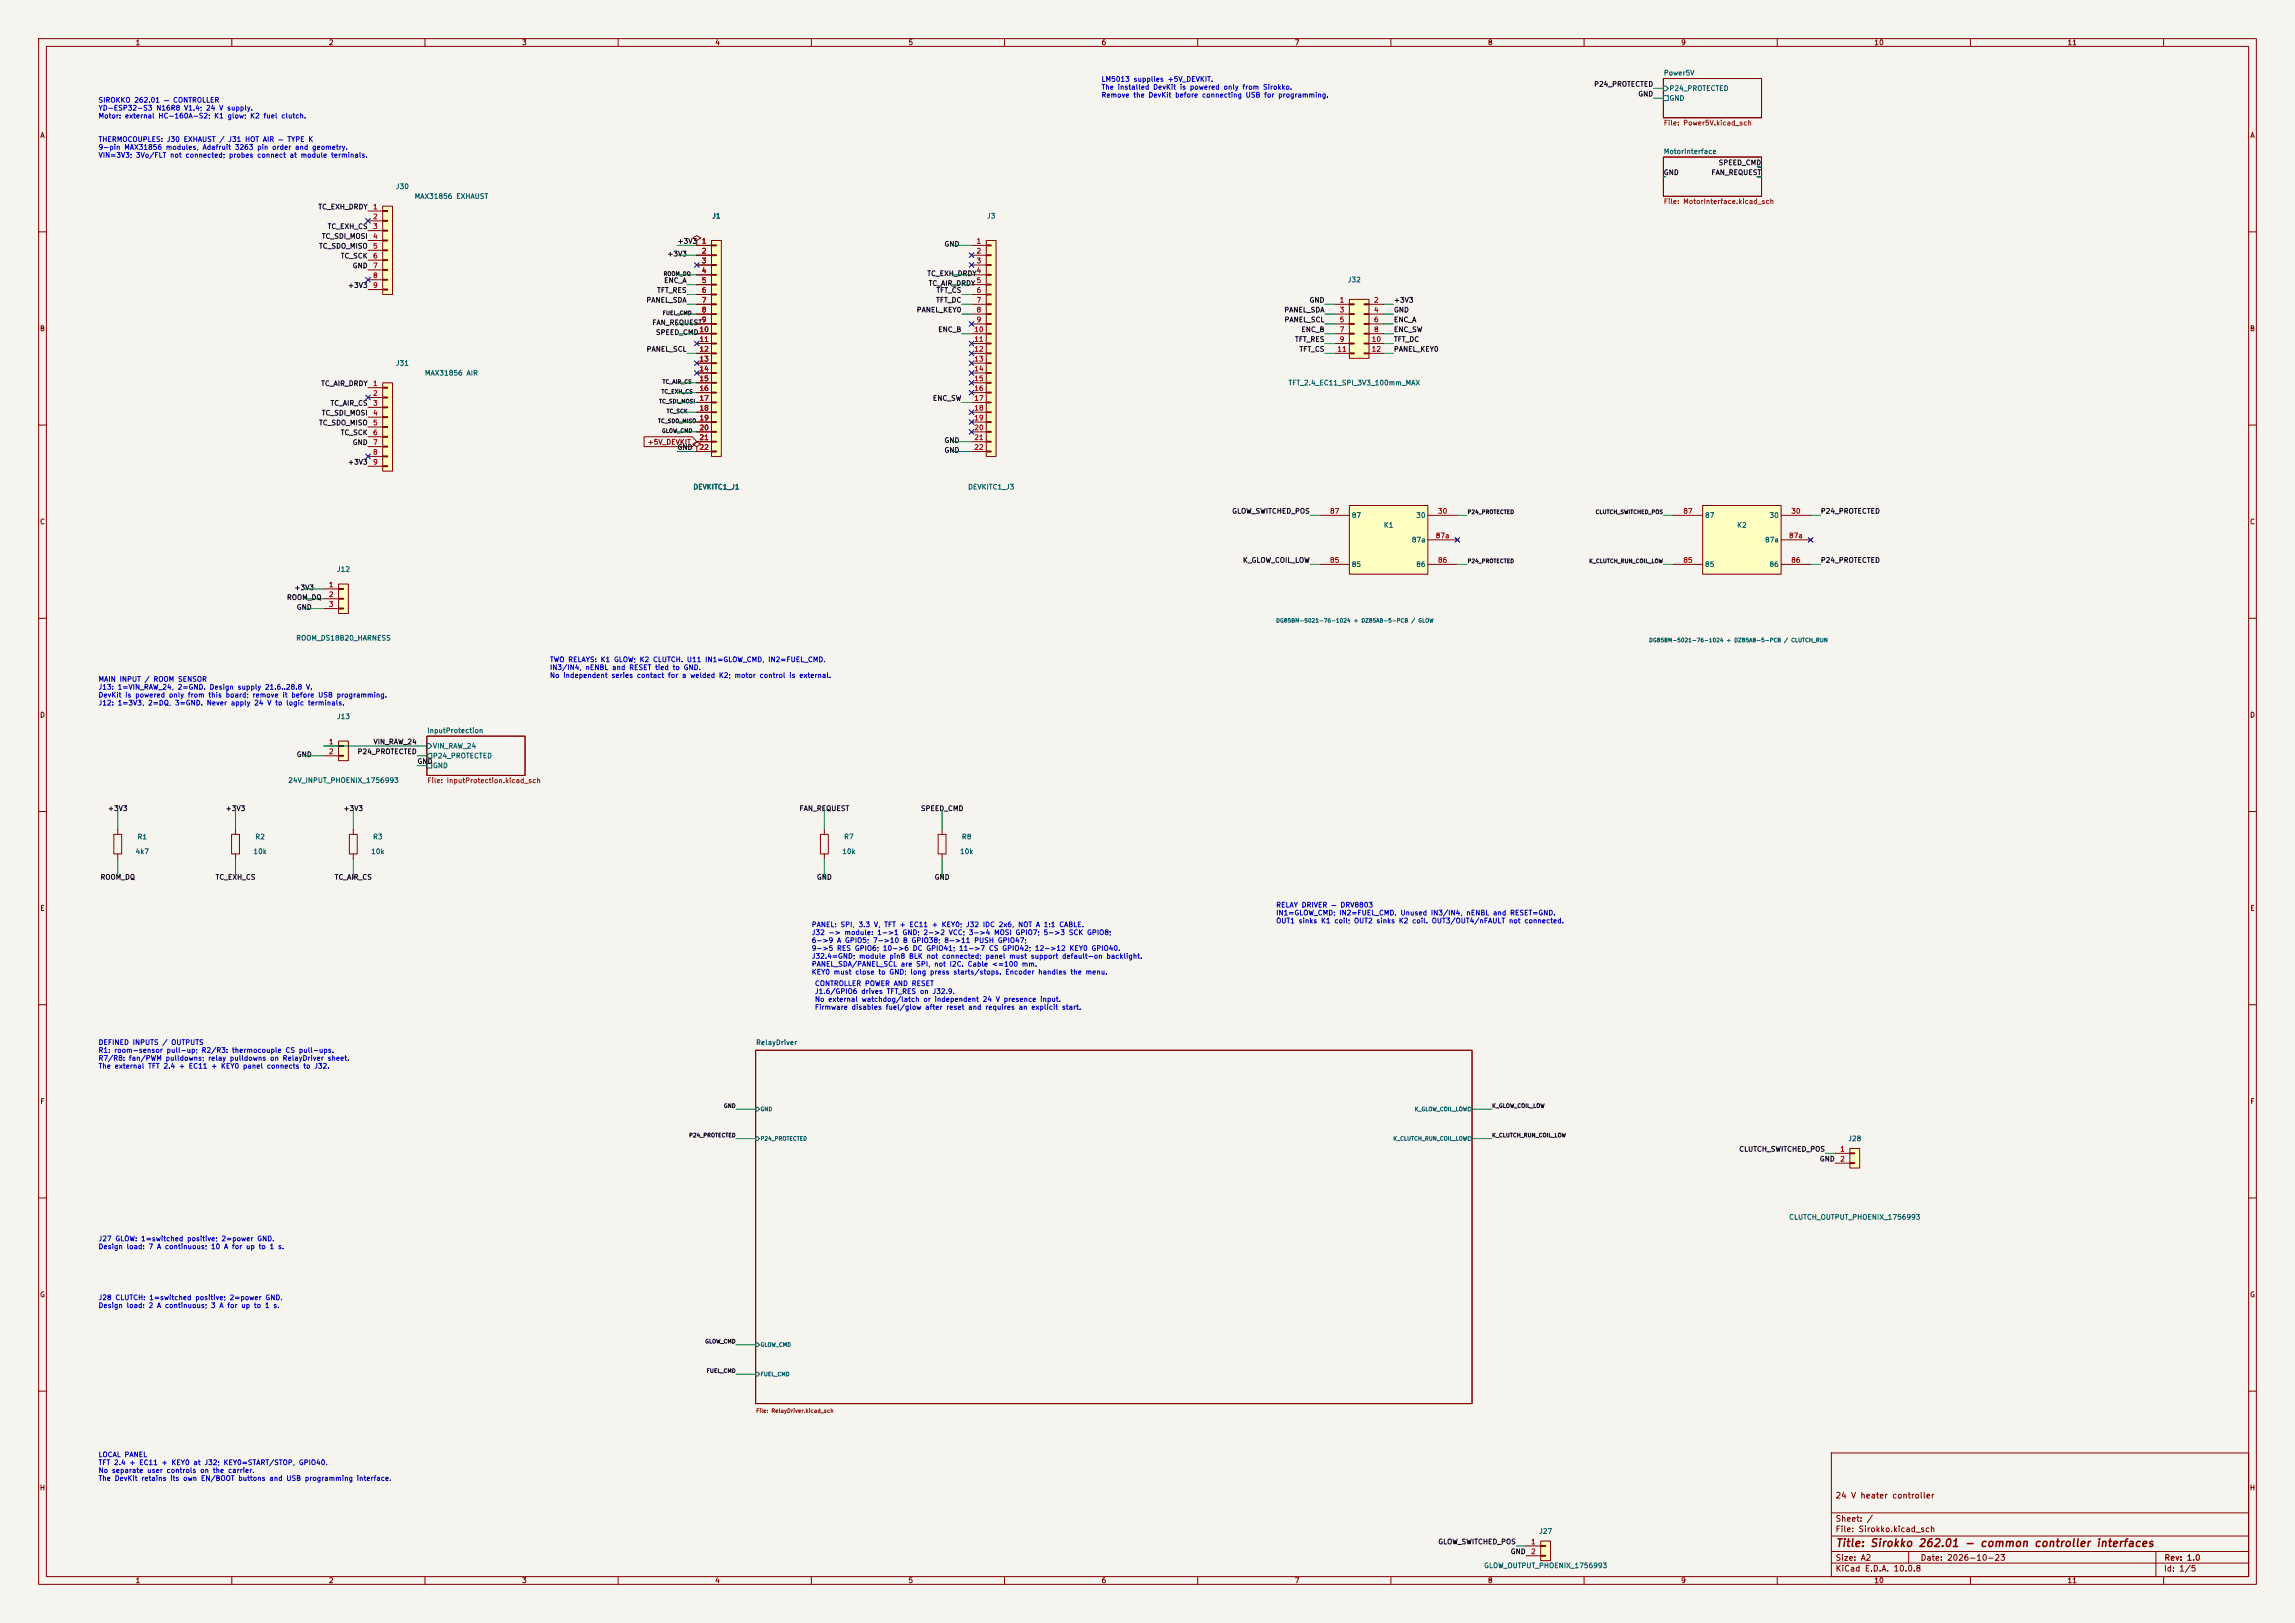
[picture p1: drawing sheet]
<svg xmlns="http://www.w3.org/2000/svg" width="594mm" height="420mm" viewBox="0 0 594 420" stroke-linecap="round" stroke-linejoin="round" font-family="sans-serif">
<defs><g id="words">
<text font-size="2" fill="#840000" x="475" y="400.8">Title: Sirokko 262.01 - common controller interfaces</text>
<g font-size="1.5" fill="#840000">
<text x="475" y="388.1">24 V heater controller</text>
<text x="475" y="394.1">Sheet: /</text>
<text x="475" y="396.8">File: Sirokko.kicad_sch</text>
<text x="475" y="407">KiCad E.D.A. 10.0.8</text>
<text x="475" y="404.2">Size: A2</text>
<text x="497" y="404.2">Date: 2026-10-23</text>
<text x="560" y="407">Id: 1/5</text>
<text x="560.1" y="404.2">Rev: 1.0</text>
</g>
<g font-size="1.3" fill="#840000">
<text x="35" y="12">1</text>
<text x="85" y="12">2</text>
<text x="135" y="12">3</text>
<text x="185" y="12">4</text>
<text x="235" y="12">5</text>
<text x="285" y="12">6</text>
<text x="335" y="12">7</text>
<text x="385" y="12">8</text>
<text x="435" y="12">9</text>
<text x="485" y="12">10</text>
<text x="535" y="12">11</text>
<text x="10.3" y="36">A</text>
<text x="582.3" y="36">A</text>
<text x="10.2" y="86">B</text>
<text x="582.2" y="86">B</text>
<text x="167.5" y="115.4">+5V_DEVKIT</text>
<text x="10.2" y="136">C</text>
<text x="582.2" y="136">C</text>
<text x="10.2" y="186">D</text>
<text x="582.2" y="186">D</text>
<text x="10.3" y="236">E</text>
<text x="582.3" y="236">E</text>
<text x="10.3" y="286">F</text>
<text x="582.3" y="286">F</text>
<text x="10.2" y="336">G</text>
<text x="582.2" y="336">G</text>
<text x="10.2" y="386">H</text>
<text x="582.2" y="386">H</text>
<text x="35" y="410">1</text>
<text x="85" y="410">2</text>
<text x="135" y="410">3</text>
<text x="185" y="410">4</text>
<text x="235" y="410">5</text>
<text x="285" y="410">6</text>
<text x="335" y="410">7</text>
<text x="385" y="410">8</text>
<text x="435" y="410">9</text>
<text x="485" y="410">10</text>
<text x="535" y="410">11</text>
</g>
<g font-size="1.3" fill="#0000c2">
<text x="285" y="21.5">LM5013 supplies +5V_DEVKIT.</text>
<text x="285" y="23.5">The installed DevKit is powered only from Sirokko.</text>
<text x="25.4" y="26.9">SIROKKO 262.01 — CONTROLLER</text>
<text x="25.4" y="28.9">YD-ESP32-S3 N16R8 V1.4; 24 V supply.</text>
<text x="285" y="25.5">Remove the DevKit before connecting USB for programming.</text>
<text x="25.4" y="30.9">Motor: external HC-160A-S2; K1 glow; K2 fuel clutch.</text>
<text x="25.4" y="37">THERMOCOUPLES: J30 EXHAUST / J31 HOT AIR — TYPE K</text>
<text x="25.4" y="39.1">9-pin MAX31856 modules, Adafruit 3263 pin order and geometry.</text>
<text x="25.4" y="41.1">VIN=3V3; 3Vo/FLT not connected; probes connect at module terminals.</text>
<text x="142.2" y="171.6">TWO RELAYS: K1 GLOW; K2 CLUTCH. U11 IN1=GLOW_CMD, IN2=FUEL_CMD.</text>
<text x="142.2" y="173.7">IN3/IN4, nENBL and RESET tied to GND.</text>
<text x="25.4" y="176.7">MAIN INPUT / ROOM SENSOR</text>
<text x="25.4" y="178.8">J13: 1=VIN_RAW_24, 2=GND. Design supply 21.6..28.8 V.</text>
<text x="142.2" y="175.7">No independent series contact for a welded K2; motor control is external.</text>
<text x="25.4" y="180.8">DevKit is powered only from this board; remove it before USB programming.</text>
<text x="25.4" y="182.9">J12: 1=3V3, 2=DQ, 3=GND. Never apply 24 V to logic terminals.</text>
<text x="330.2" y="235.1">RELAY DRIVER — DRV8803</text>
<text x="330.2" y="237.2">IN1=GLOW_CMD; IN2=FUEL_CMD. Unused IN3/IN4, nENBL and RESET=GND.</text>
<text x="330.2" y="239.2">OUT1 sinks K1 coil; OUT2 sinks K2 coil. OUT3/OUT4/nFAULT not connected.</text>
<text x="210" y="240.2">PANEL: SPI, 3.3 V, TFT + EC11 + KEY0; J32 IDC 2x6, NOT A 1:1 CABLE.</text>
<text x="210" y="242.3">J32 -&gt; module: 1-&gt;1 GND; 2-&gt;2 VCC; 3-&gt;4 MOSI GPIO7; 5-&gt;3 SCK GPIO8;</text>
<text x="210" y="244.3">6-&gt;9 A GPIO5; 7-&gt;10 B GPIO38; 8-&gt;11 PUSH GPIO47;</text>
<text x="210" y="246.4">9-&gt;5 RES GPIO6; 10-&gt;6 DC GPIO41; 11-&gt;7 CS GPIO42; 12-&gt;12 KEY0 GPIO40.</text>
<text x="210" y="248.4">J32.4=GND; module pin8 BLK not connected; panel must support default-on backlight.</text>
<text x="210" y="250.4">PANEL_SDA/PANEL_SCL are SPI, not I2C. Cable &lt;=100 mm.</text>
<text x="210" y="252.5">KEY0 must close to GND; long press starts/stops. Encoder handles the menu.</text>
<text x="210.8" y="255.5">CONTROLLER POWER AND RESET</text>
<text x="210.8" y="257.5">J1.6/GPIO6 drives TFT_RES on J32.9.</text>
<text x="210.8" y="259.5">No external watchdog/latch or independent 24 V presence input.</text>
<text x="210.8" y="261.6">Firmware disables fuel/glow after reset and requires an explicit start.</text>
<text x="25.4" y="270.7">DEFINED INPUTS / OUTPUTS</text>
<text x="25.4" y="272.7">R1: room-sensor pull-up; R2/R3: thermocouple CS pull-ups.</text>
<text x="25.4" y="274.8">R7/R8: fan/PWM pulldowns; relay pulldowns on RelayDriver sheet.</text>
<text x="25.4" y="276.8">The external TFT 2.4 + EC11 + KEY0 panel connects to J32.</text>
<text x="25.4" y="321.5">J27 GLOW: 1=switched positive; 2=power GND.</text>
<text x="25.4" y="323.5">Design load: 7 A continuous; 10 A for up to 1 s.</text>
<text x="25.4" y="336.7">J28 CLUTCH: 1=switched positive; 2=power GND.</text>
<text x="25.4" y="338.8">Design load: 2 A continuous; 3 A for up to 1 s.</text>
<text x="25.4" y="377.4">LOCAL PANEL</text>
<text x="25.4" y="379.4">TFT 2.4 + EC11 + KEY0 at J32; KEY0=START/STOP, GPIO40.</text>
<text x="25.4" y="381.5">No separate user controls on the carrier.</text>
<text x="25.4" y="383.5">The DevKit retains its own EN/BOOT buttons and USB programming interface.</text>
</g>
<g font-size="1.3" fill="#0f0f0f">
<text x="412.5" y="22.7">P24_PROTECTED</text>
<text x="423.9" y="25.3">GND</text>
<text x="430.5" y="45.6">GND</text>
<text x="442.8" y="45.6">FAN_REQUEST</text>
<text x="444.7" y="43.1">SPEED_CMD</text>
<text x="82.3" y="54.5">TC_EXH_DRDY</text>
<text x="84.7" y="59.6">TC_EXH_CS</text>
<text x="82.4" y="64.6">TC_SDO_MISO</text>
<text x="83.2" y="62.1">TC_SDI_MOSI</text>
<text x="175.2" y="63.4">+3V3</text>
<text x="244.3" y="64.1">GND</text>
<text x="88.1" y="67.2">TC_SCK</text>
<text x="91.2" y="69.7">GND</text>
<text x="172.6" y="66.7">+3V3</text>
<text x="239.9" y="71.7">TC_EXH_DRDY</text>
<text x="89.9" y="74.8">+3V3</text>
<text x="170" y="76.1">TFT_RES</text>
<text x="171.8" y="73.5">ENC_A</text>
<text x="240.2" y="74.3">TC_AIR_DRDY</text>
<text x="242.2" y="76.1">TFT_CS</text>
<text x="167.2" y="78.6">PANEL_SDA</text>
<text x="237.1" y="81.2">PANEL_KEY0</text>
<text x="242.2" y="78.6">TFT_DC</text>
<text x="332.3" y="81.2">PANEL_SDA</text>
<text x="332.3" y="83.7">PANEL_SCL</text>
<text x="338.8" y="78.6">GND</text>
<text x="360.7" y="81.2">GND</text>
<text x="360.7" y="78.6">+3V3</text>
<text x="360.7" y="83.7">ENC_A</text>
<text x="168.7" y="84.4">FAN_REQUEST</text>
<text x="169.6" y="87">SPEED_CMD</text>
<text x="242.7" y="86.2">ENC_B</text>
<text x="335.1" y="88.8">TFT_RES</text>
<text x="336.7" y="86.2">ENC_B</text>
<text x="360.7" y="86.2">ENC_SW</text>
<text x="360.7" y="88.8">TFT_DC</text>
<text x="167.2" y="91.3">PANEL_SCL</text>
<text x="336.2" y="91.3">TFT_CS</text>
<text x="360.7" y="91.3">PANEL_KEY0</text>
<text x="83" y="100.2">TC_AIR_DRDY</text>
<text x="83.2" y="107.8">TC_SDI_MOSI</text>
<text x="85.4" y="105.3">TC_AIR_CS</text>
<text x="241.3" y="104">ENC_SW</text>
<text x="82.4" y="110.4">TC_SDO_MISO</text>
<text x="88.1" y="112.9">TC_SCK</text>
<text x="91.2" y="115.4">GND</text>
<text x="175.2" y="116.7">GND</text>
<text x="244.3" y="114.9">GND</text>
<text x="244.3" y="117.5">GND</text>
<text x="89.9" y="120.5">+3V3</text>
<text x="318.8" y="133.2">GLOW_SWITCHED_POS</text>
<text x="471.1" y="133.2">P24_PROTECTED</text>
<text x="321.6" y="145.9">K_GLOW_COIL_LOW</text>
<text x="471.1" y="145.9">P24_PROTECTED</text>
<text x="74.1" y="155.6">ROOM_DQ</text>
<text x="76.1" y="153">+3V3</text>
<text x="76.7" y="158.1">GND</text>
<text x="76.7" y="196.2">GND</text>
<text x="92.4" y="195.5">P24_PROTECTED</text>
<text x="96.5" y="192.9">VIN_RAW_24</text>
<text x="107.9" y="198">GND</text>
<text x="27.8" y="210.2">+3V3</text>
<text x="58.3" y="210.2">+3V3</text>
<text x="88.8" y="210.2">+3V3</text>
<text x="206.8" y="210.2">FAN_REQUEST</text>
<text x="238.2" y="210.2">SPEED_CMD</text>
<text x="25.9" y="227.9">ROOM_DQ</text>
<text x="55.7" y="227.9">TC_EXH_CS</text>
<text x="86.5" y="227.9">TC_AIR_CS</text>
<text x="211.3" y="227.9">GND</text>
<text x="241.8" y="227.9">GND</text>
<text x="450" y="298.3">CLUTCH_SWITCHED_POS</text>
<text x="470.9" y="300.9">GND</text>
<text x="372.1" y="399.9">GLOW_SWITCHED_POS</text>
<text x="390.9" y="402.5">GND</text>
</g>
<g font-size="1.3" fill="#006464">
<text x="430.5" y="19.8">Power5V</text>
<text x="432" y="23.8">P24_PROTECTED</text>
<text x="432" y="26.4">GND</text>
<text x="430.5" y="40.1">MotorInterface</text>
<text x="102.3" y="49.2">J30</text>
<text x="107.2" y="51.8">MAX31856 EXHAUST</text>
<text x="184.2" y="56.8">J1</text>
<text x="255.3" y="56.8">J3</text>
<text x="348.7" y="73.4">J32</text>
<text x="102.3" y="94.9">J31</text>
<text x="109.8" y="97.5">MAX31856 AIR</text>
<text x="333.4" y="100">TFT_2.4_EC11_SPI_3V3_100mm_MAX</text>
<text x="179.3" y="127">DEVKITC1_J1</text>
<text x="250.4" y="127">DEVKITC1_J3</text>
<text x="349.7" y="134.3">87</text>
<text x="358" y="136.9">K1</text>
<text x="366.4" y="134.3">30</text>
<text x="441.2" y="134.3">87</text>
<text x="449.5" y="136.9">K2</text>
<text x="457.9" y="134.3">30</text>
<text x="365.3" y="140.7">87a</text>
<text x="456.7" y="140.7">87a</text>
<text x="87.1" y="148.3">J12</text>
<text x="349.7" y="147">85</text>
<text x="366.4" y="147">86</text>
<text x="441.2" y="147">85</text>
<text x="457.9" y="147">86</text>
<text x="76.5" y="166.1">ROOM_DS18B20_HARNESS</text>
<text x="87.1" y="186.4">J13</text>
<text x="110.5" y="190">InputProtection</text>
<text x="111.9" y="194">VIN_RAW_24</text>
<text x="111.9" y="196.5">P24_PROTECTED</text>
<text x="74.5" y="202.9">24V_INPUT_PHOENIX_1756993</text>
<text x="111.9" y="199.1">GND</text>
<text x="35" y="221.3">4k7</text>
<text x="35.5" y="217.5">R1</text>
<text x="65.5" y="221.3">10k</text>
<text x="65.9" y="217.5">R2</text>
<text x="95.9" y="221.3">10k</text>
<text x="96.4" y="217.5">R3</text>
<text x="217.9" y="221.3">10k</text>
<text x="218.3" y="217.5">R7</text>
<text x="248.3" y="221.3">10k</text>
<text x="248.8" y="217.5">R8</text>
<text x="195.6" y="270.7">RelayDriver</text>
<text x="478.2" y="295.6">J28</text>
<text x="462.9" y="315.9">CLUTCH_OUTPUT_PHOENIX_1756993</text>
<text x="398.2" y="397.2">J27</text>
<text x="384" y="406.1">GLOW_OUTPUT_PHOENIX_1756993</text>
</g>
<g font-size="1.3" fill="#725600">
<text x="430.5" y="32.8">File: Power5V.kicad_sch</text>
<text x="430.5" y="53.1">File: MotorInterface.kicad_sch</text>
<text x="110.5" y="203">File: InputProtection.kicad_sch</text>
</g>
<g font-size="1.3" fill="#a90000">
<text x="96.4" y="54.5">1</text>
<text x="96.4" y="57">2</text>
<text x="96.4" y="59.6">3</text>
<text x="96.4" y="62.1">4</text>
<text x="96.4" y="64.6">5</text>
<text x="181.5" y="63.4">1</text>
<text x="181.5" y="65.9">2</text>
<text x="252.6" y="63.4">1</text>
<text x="252.6" y="65.9">2</text>
<text x="96.4" y="67.2">6</text>
<text x="96.4" y="69.7">7</text>
<text x="181.5" y="68.4">3</text>
<text x="181.5" y="71">4</text>
<text x="252.6" y="68.4">3</text>
<text x="252.6" y="71">4</text>
<text x="96.4" y="72.3">8</text>
<text x="96.4" y="74.8">9</text>
<text x="181.5" y="73.5">5</text>
<text x="181.5" y="76.1">6</text>
<text x="252.6" y="73.5">5</text>
<text x="252.6" y="76.1">6</text>
<text x="181.5" y="78.6">7</text>
<text x="181.5" y="81.1">8</text>
<text x="181.5" y="83.7">9</text>
<text x="252.6" y="78.6">7</text>
<text x="252.6" y="81.1">8</text>
<text x="252.6" y="83.7">9</text>
<text x="346.6" y="78.6">1</text>
<text x="346.6" y="81.1">3</text>
<text x="346.6" y="83.7">5</text>
<text x="355.5" y="78.6">2</text>
<text x="355.5" y="81.1">4</text>
<text x="355.5" y="83.7">6</text>
<text x="180.9" y="86.2">10</text>
<text x="180.9" y="88.8">11</text>
<text x="252" y="86.2">10</text>
<text x="252" y="88.8">11</text>
<text x="346.6" y="86.2">7</text>
<text x="346.6" y="88.8">9</text>
<text x="354.9" y="88.8">10</text>
<text x="355.5" y="86.2">8</text>
<text x="180.9" y="91.3">12</text>
<text x="180.9" y="93.8">13</text>
<text x="252" y="91.3">12</text>
<text x="252" y="93.8">13</text>
<text x="346" y="91.3">11</text>
<text x="354.9" y="91.3">12</text>
<text x="96.4" y="100.2">1</text>
<text x="180.9" y="96.4">14</text>
<text x="180.9" y="98.9">15</text>
<text x="180.9" y="101.5">16</text>
<text x="252" y="96.4">14</text>
<text x="252" y="98.9">15</text>
<text x="252" y="101.5">16</text>
<text x="96.4" y="102.7">2</text>
<text x="96.4" y="105.3">3</text>
<text x="96.4" y="107.8">4</text>
<text x="180.9" y="104">17</text>
<text x="180.9" y="106.5">18</text>
<text x="252" y="104">17</text>
<text x="252" y="106.5">18</text>
<text x="96.4" y="110.4">5</text>
<text x="96.4" y="112.9">6</text>
<text x="180.9" y="109.1">19</text>
<text x="180.9" y="111.6">20</text>
<text x="252" y="109.1">19</text>
<text x="252" y="111.6">20</text>
<text x="96.4" y="115.4">7</text>
<text x="96.4" y="118">8</text>
<text x="180.9" y="114.2">21</text>
<text x="180.9" y="116.7">22</text>
<text x="252" y="114.2">21</text>
<text x="252" y="116.7">22</text>
<text x="96.4" y="120.5">9</text>
<text x="344.1" y="133.2">87</text>
<text x="372" y="133.2">30</text>
<text x="435.5" y="133.2">87</text>
<text x="463.5" y="133.2">30</text>
<text x="371.5" y="139.6">87a</text>
<text x="462.9" y="139.6">87a</text>
<text x="344.1" y="145.9">85</text>
<text x="372" y="145.9">86</text>
<text x="435.5" y="145.9">85</text>
<text x="463.5" y="145.9">86</text>
<text x="85" y="152.3">1</text>
<text x="85" y="154.8">2</text>
<text x="85" y="157.3">3</text>
<text x="85" y="192.9">1</text>
<text x="85" y="195.4">2</text>
<text x="476.2" y="298.3">1</text>
<text x="476.2" y="300.9">2</text>
<text x="396.1" y="399.9">1</text>
<text x="396.1" y="402.5">2</text>
</g>
<g font-size="1" fill="#0f0f0f">
<text x="171.6" y="71.6">ROOM_DQ</text>
<text x="171.4" y="81.8">FUEL_CMD</text>
<text x="171.4" y="99.5">TC_AIR_CS</text>
<text x="170.5" y="104.6">TC_SDI_MOSI</text>
<text x="171.1" y="102.1">TC_EXH_CS</text>
<text x="172.4" y="107.2">TC_SCK</text>
<text x="170.2" y="109.7">TC_SDO_MISO</text>
<text x="171.2" y="112.2">GLOW_CMD</text>
<text x="379.7" y="133.2">P24_PROTECTED</text>
<text x="412.9" y="133.2">CLUTCH_SWITCHED_POS</text>
<text x="379.7" y="145.9">P24_PROTECTED</text>
<text x="411.2" y="145.9">K_CLUTCH_RUN_COIL_LOW</text>
<text x="187.3" y="286.9">GND</text>
<text x="386.1" y="286.9">K_GLOW_COIL_LOW</text>
<text x="178.3" y="294.5">P24_PROTECTED</text>
<text x="386.1" y="294.5">K_CLUTCH_RUN_COIL_LOW</text>
<text x="182.4" y="347.9">GLOW_CMD</text>
<text x="182.8" y="355.5">FUEL_CMD</text>
</g>
<g font-size="1" fill="#006464">
<text x="330.2" y="161.3">DG85BM-5021-76-1024 + DZ85AB-5-PCB / GLOW</text>
<text x="426.7" y="166.4">DG85BM-5021-76-1024 + DZ85AB-5-PCB / CLUTCH_RUN</text>
<text x="196.7" y="287.8">GND</text>
<text x="366" y="287.8">K_GLOW_COIL_LOW</text>
<text x="196.7" y="295.4">P24_PROTECTED</text>
<text x="360.5" y="295.4">K_CLUTCH_RUN_COIL_LOW</text>
<text x="196.7" y="348.7">GLOW_CMD</text>
<text x="196.7" y="356.4">FUEL_CMD</text>
</g>
<text font-size="1" fill="#725600" x="195.6" y="365.8">File: RelayDriver.kicad_sch</text>
</g></defs>
<path d="M0 0h594v420h-594z" fill="#f5f4ef" stroke="#f5f4ef" stroke-width=".26"/>
<g fill="none" stroke="#840000" stroke-width=".26">
<path d="M10 10h574v400h-574zM12 12h570v396h-570zM60 10v2M110 10v2M160 10v2M210 10v2M260 10v2M310 10v2M360 10v2M410 10v2M460 10v2M510 10v2"/>
<path d="M560 10v2M430.5 20.3h25.4v10.2h-25.4zM430.5 40.6h25.4v10.2h-25.4zM10 60h2M582 60h2M10 110h2M582 110h2M10 160h2M582 160h2M110.5 190.5h25.4v10.2h-25.4zM10 210h2M242.8 215.9h2.1v5.1h-2.1z"/>
<path d="M243.8 214.6v1.3M582 210h2M243.8 221v1.3M10 260h2M195.6 271.8h185.4v91.4h-185.4zM582 260h2M10 310h2M582 310h2M10 360h2M474 376h108v32h-108zM582 360h2M474 397.5h108"/>
<path d="M474 391.5h108M60 408v2M110 408v2M160 408v2M210 408v2M260 408v2M310 408v2M360 408v2M410 408v2M460 408v2M474 404.5h108M474 401.5h108"/>
<path d="M494 401.5v3M510 408v2M558 401.5v6.5M560 408v2"/>
</g>
<g fill="none" stroke="#006464" stroke-width=".26">
<path d="M430.5 22.2h.7l.6 .7-.6 .6h-.7zM430.5 24.8h1.3v1.2h-1.3zM430.5 45.7l.1 .1zM455.8 43.2h.1M455.8 45.7h.1M110.5 192.4h.6l.7 .6-.7 .7h-.6zM110.5 197.5h1.3v1.3h-1.3zM111.1 194.9h.7v1.3h-.7l-.6-.6zM195.6 286.5h.5l.5 .5-.5 .5h-.5zM195.6 294.1h.5l.5 .5-.5 .5h-.5zM380 286.5h.5l.5 .5-.5 .5h-.5zM380 294.1h.5l.5 .5-.5 .5h-.5z"/>
<path d="M195.6 347.5h.5l.5 .5-.5 .5h-.5zM195.6 355.1h.5l.5 .5-.5 .5h-.5z"/>
</g>
<path d="M349.2 130.8h20.4v17.8h-20.4z" fill="#ffffc2"/>
<path d="M341.6 133.4h7.6M349.2 130.8h20.4v17.8h-20.4zM369.6 133.4h7.6M369.6 139.7h7.6M376.8 139.3l.8 .8M377.6 139.3l-.8 .8M341.6 146.1h7.6M369.6 146.1h7.6" fill="none" stroke="#840000" stroke-width=".26"/>
<path d="M440.7 130.8h20.3v17.8h-20.3z" fill="#ffffc2"/>
<path d="M433.1 133.4h7.6M440.7 130.8h20.3v17.8h-20.3zM461 133.4h7.6M461 139.7h7.6M468.2 139.3l.8 .8M469 139.3l-.8 .8M433.1 146.1h7.6M461 146.1h7.6" fill="none" stroke="#840000" stroke-width=".26"/>
<path d="M398.8 398.8h2.5v5.1h-2.5z" fill="#ffffc2"/>
<path d="M398.8 398.8h2.5v5.1h-2.5zM398.8 399.9h1.2v.3h-1.2zM395 400.1h3.8M395 402.6h3.8M398.8 402.5h1.2v.2h-1.2z" fill="none" stroke="#840000" stroke-width=".26"/>
<path d="M99.1 99.1h2.5v22.8h-2.5z" fill="#ffffc2"/>
<g fill="none" stroke="#840000" stroke-width=".26">
<path d="M99.1 99.1h2.5v22.8h-2.5zM95.2 100.3h3.9M95.2 102.9h3.9M95.2 105.4h3.9M95.2 108h3.9M95.2 110.5h3.9M95.2 113h3.9M95.2 115.6h3.9M95.2 118.1h3.9M99.1 100.2h1.2v.3h-1.2zM99.1 102.7h1.2v.3h-1.2zM99.1 105.3h1.2v.2h-1.2z"/>
<path d="M99.1 107.8h1.2v.3h-1.2zM99.1 110.4h1.2v.2h-1.2zM99.1 112.9h1.2v.3h-1.2zM99.1 115.4h1.2v.3h-1.2zM99.1 118h1.2v.2h-1.2zM95.2 120.7h3.9M99.1 120.5h1.2v.3h-1.2z"/>
</g>
<path d="M478.8 297.2h2.5v5.1h-2.5z" fill="#ffffc2"/>
<path d="M475 298.5h3.8M478.8 297.2h2.5v5.1h-2.5zM478.8 298.3h1.3v.3h-1.3zM475 301h3.8M478.8 300.9h1.3v.2h-1.3z" fill="none" stroke="#840000" stroke-width=".26"/>
<path d="M87.6 191.8h2.6v5.1h-2.6z" fill="#ffffc2"/>
<path d="M83.8 193h3.8M83.8 195.6h3.8M87.6 191.8h2.6v5.1h-2.6zM87.6 192.9h1.3v.3h-1.3zM87.6 195.5h1.3v.2h-1.3zM90.4 215.9h2.1v5.1h-2.1zM91.4 214.6v1.3M91.4 221v1.3" fill="none" stroke="#840000" stroke-width=".26"/>
<path d="M99.1 53.3h2.5v22.9h-2.5z" fill="#ffffc2"/>
<g fill="none" stroke="#840000" stroke-width=".26">
<path d="M95.2 54.6h3.9M95.2 57.2h3.9M95.2 59.7h3.9M99.1 53.3h2.5v22.9h-2.5zM99.1 54.5h1.2v.2h-1.2zM99.1 57h1.2v.3h-1.2zM99.1 59.6h1.2v.2h-1.2zM95.2 62.2h3.9M95.2 64.8h3.9M95.2 67.3h3.9M95.2 69.9h3.9M95.2 72.4h3.9"/>
<path d="M95.2 74.9h3.9M99.1 62.1h1.2v.3h-1.2zM99.1 64.6h1.2v.3h-1.2zM99.1 67.2h1.2v.2h-1.2zM99.1 69.7h1.2v.3h-1.2zM99.1 72.3h1.2v.2h-1.2zM99.1 74.8h1.2v.3h-1.2z"/>
</g>
<path d="M87.6 151.1h2.6v7.7h-2.6z" fill="#ffffc2"/>
<g fill="none" stroke="#840000" stroke-width=".26">
<path d="M83.8 152.4h3.8M83.8 154.9h3.8M83.8 157.5h3.8M87.6 151.1h2.6v7.7h-2.6zM87.6 152.3h1.3v.2h-1.3zM87.6 154.8h1.3v.3h-1.3zM87.6 157.4h1.3v.2h-1.3zM29.5 215.9h2v5.1h-2zM30.5 214.6v1.3M59.9 215.9h2.1v5.1h-2.1zM61 214.6v1.3M212.3 215.9h2.1v5.1h-2.1z"/>
<path d="M213.4 214.6v1.3M30.5 221v1.3M61 221v1.3M213.4 221v1.3"/>
</g>
<path d="M349.2 77.5h5.1v15.2h-5.1z" fill="#ffffc2"/>
<g fill="none" stroke="#840000" stroke-width=".26">
<path d="M180.3 62.2l1.1-.6-1.1-.6-1 .6 1 .6v1.3M180.3 63.5h.1M345.4 78.7h3.8M349.2 77.5h5.1v15.2h-5.1zM349.2 78.6h1.3v.3h-1.3zM353.1 78.6h1.2v.3h-1.2zM354.3 78.7h3.8M345.4 81.3h3.8M345.4 83.8h3.8M345.4 86.4h3.8M345.4 88.9h3.8M345.4 91.4h3.8"/>
<path d="M349.2 81.2h1.3v.2h-1.3zM349.2 83.7h1.3v.2h-1.3zM349.2 86.2h1.3v.3h-1.3zM349.2 88.8h1.3v.2h-1.3zM349.2 91.3h1.3v.3h-1.3zM353.1 81.2h1.2v.2h-1.2zM353.1 83.7h1.2v.2h-1.2zM353.1 86.2h1.2v.3h-1.2zM353.1 88.8h1.2v.2h-1.2zM353.1 91.3h1.2v.3h-1.2zM354.3 81.3h3.8M354.3 83.8h3.8"/>
<path d="M354.3 86.4h3.8M354.3 88.9h3.8M354.3 91.4h3.8"/>
</g>
<path d="M184.1 62.2h2.6v55.9h-2.6z" fill="#ffffc2"/>
<g fill="none" stroke="#840000" stroke-width=".26">
<path d="M180.3 63.5h3.8M180.3 66h3.8M180.3 68.6h3.8M180.3 71.1h3.8M180.3 73.7h3.8M180.3 76.2h3.8M180.3 78.7h3.8M184.1 62.2h2.6v55.9h-2.6zM184.1 63.4h1.3v.2h-1.3zM184.1 65.9h1.3v.3h-1.3zM184.1 68.5h1.3v.2h-1.3zM184.1 71h1.3v.2h-1.3z"/>
<path d="M184.1 73.5h1.3v.3h-1.3zM184.1 76.1h1.3v.2h-1.3zM184.1 78.6h1.3v.3h-1.3zM180.3 81.3h3.8M180.3 83.8h3.8M180.3 86.4h3.8M180.3 88.9h3.8M180.3 91.4h3.8M180.3 94h3.8M180.3 96.5h3.8M180.3 99.1h3.8M184.1 81.2h1.3v.2h-1.3z"/>
<path d="M184.1 83.7h1.3v.2h-1.3zM184.1 86.2h1.3v.3h-1.3zM184.1 88.8h1.3v.2h-1.3zM184.1 91.3h1.3v.3h-1.3zM184.1 93.9h1.3v.2h-1.3zM184.1 96.4h1.3v.2h-1.3zM184.1 98.9h1.3v.3h-1.3zM180.3 101.6h3.8M180.3 104.1h3.8M180.3 106.7h3.8M180.3 109.2h3.8M180.3 111.8h3.8"/>
<path d="M180.3 114.3h3.8M180.3 116.8h3.8M184.1 101.5h1.3v.2h-1.3zM184.1 104h1.3v.3h-1.3zM184.1 106.6h1.3v.2h-1.3zM184.1 109.1h1.3v.2h-1.3zM184.1 111.6h1.3v.3h-1.3zM184.1 114.2h1.3v.2h-1.3zM184.1 116.7h1.3v.3h-1.3z"/>
</g>
<path d="M255.3 62.2h2.5v55.9h-2.5z" fill="#ffffc2"/>
<g fill="none" stroke="#840000" stroke-width=".26">
<path d="M180.3 63.5h.1M180.3 63.5h3.8M180.3 66h3.8M180.3 68.6h3.8M180.3 71.1h3.8M180.3 73.7h3.8M180.3 76.2h3.8M180.3 78.7h3.8M251.5 63.5h3.8M251.5 66h3.8M251.5 68.6h3.8M251.5 71.1h3.8"/>
<path d="M251.5 73.7h3.8M251.5 76.2h3.8M251.5 78.7h3.8M255.3 62.2h2.5v55.9h-2.5zM255.3 63.4h1.2v.2h-1.2zM255.3 65.9h1.2v.3h-1.2zM255.3 68.5h1.2v.2h-1.2zM255.3 71h1.2v.2h-1.2zM255.3 73.5h1.2v.3h-1.2zM255.3 76.1h1.2v.2h-1.2zM255.3 78.6h1.2v.3h-1.2zM180.3 81.3h3.8"/>
<path d="M180.3 83.8h3.8M180.3 86.4h3.8M180.3 88.9h3.8M180.3 91.4h3.8M180.3 94h3.8M180.3 96.5h3.8M180.3 99.1h3.8M251.5 81.3h3.8M251.5 83.8h3.8M251.5 86.4h3.8M251.5 88.9h3.8M251.5 91.4h3.8"/>
<path d="M251.5 94h3.8M251.5 96.5h3.8M251.5 99.1h3.8M255.3 81.2h1.2v.2h-1.2zM255.3 83.7h1.2v.2h-1.2zM255.3 86.2h1.2v.3h-1.2zM255.3 88.8h1.2v.2h-1.2zM255.3 91.3h1.2v.3h-1.2zM255.3 93.9h1.2v.2h-1.2zM255.3 96.4h1.2v.2h-1.2zM255.3 98.9h1.2v.3h-1.2zM166.7 113h12.5l1.1 1.3-1.1 1.3h-12.5z"/>
<path d="M180.3 115.6l1.1-.7-1.1-.6-1 .6 1 .7v1.2M180.3 116.8h.1M180.3 101.6h3.8M180.3 104.1h3.8M180.3 106.7h3.8M180.3 109.2h3.8M180.3 111.8h3.8M180.3 114.3h3.8M180.3 116.8h3.8M251.5 101.6h3.8M251.5 104.1h3.8M251.5 106.7h3.8"/>
<path d="M251.5 109.2h3.8M251.5 111.8h3.8M251.5 114.3h3.8M251.5 116.8h3.8M255.3 101.5h1.2v.2h-1.2zM255.3 104h1.2v.3h-1.2zM255.3 106.6h1.2v.2h-1.2zM255.3 109.1h1.2v.2h-1.2zM255.3 111.6h1.2v.3h-1.2zM255.3 114.2h1.2v.2h-1.2zM255.3 116.7h1.2v.3h-1.2z"/>
</g>
<g fill="none" stroke="#009600" stroke-width=".26">
<path d="M428 22.9h2.5M428 25.4h2.5M175.3 63.5h5M175.3 71.1h5M175.3 66h5M177.8 78.7h2.5M177.8 76.2h2.5M177.8 73.7h2.5M246.4 63.5h5.1M246.4 71.1h5.1M246.4 73.7h5.1M248.9 78.7h2.6"/>
<path d="M248.9 76.2h2.6M342.9 78.7h2.5M358.1 78.7h2.6M175.3 86.4h5M175.3 81.3h5M175.3 99.1h5M175.3 83.8h5M177.8 91.4h2.5M248.9 86.4h2.6M248.9 81.3h2.6M342.9 86.4h2.5M342.9 81.3h2.5"/>
<path d="M342.9 91.4h2.5M342.9 88.9h2.5M342.9 83.8h2.5M358.1 86.4h2.6M358.1 81.3h2.6M358.1 91.4h2.6M358.1 88.9h2.6M358.1 83.8h2.6M175.3 104.1h5M175.3 101.6h5M175.3 116.8h5M175.3 111.8h5"/>
<path d="M175.3 106.7h5M175.3 109.2h5M246.4 114.3h5.1M246.4 116.8h5.1M248.9 104.1h2.6M339.1 133.4h2.5M377.2 133.4h2.5M430.5 133.4h2.6M468.6 133.4h2.6M78.7 157.5h5.1M78.7 154.9h5.1M78.7 152.4h5.1"/>
<path d="M339.1 146.1h2.5M377.2 146.1h2.5M430.5 146.1h2.6M468.6 146.1h2.6M78.7 195.6h5.1M83.8 193h26.7M107.9 195.6h2.6M107.9 198.1h2.6M30.5 209.6v5M61 209.6v5M91.4 209.6v5M213.4 209.6v5"/>
<path d="M243.8 209.6v5M30.5 222.3v5M61 222.3v5M91.4 222.3v5M213.4 222.3v5M243.8 222.3v5M190.5 287h5.1M190.5 294.6h5.1M381 287h5.1M381 294.6h5.1M472.4 298.5h2.6M190.5 355.6h5.1"/>
<path d="M190.5 348h5.1M392.4 400.1h2.6"/>
</g>
<g fill="none" stroke="#000084" stroke-width=".26">
<path d="M94.6 56.5l1.3 1.3M95.9 56.5l-1.3 1.3M94.6 71.8l1.3 1.2M95.9 71.8l-1.3 1.2M179.7 68l1.2 1.2M180.9 68l-1.2 1.2M250.9 65.4l1.2 1.2M250.9 68l1.2 1.2M252.1 65.4l-1.2 1.2M252.1 68l-1.2 1.2M179.7 88.3l1.2 1.2M179.7 93.4l1.2 1.2"/>
<path d="M179.7 95.9l1.2 1.2M180.9 88.3l-1.2 1.2M180.9 93.4l-1.2 1.2M180.9 95.9l-1.2 1.2M250.9 90.8l1.2 1.2M250.9 98.5l1.2 1.2M250.9 95.9l1.2 1.2M250.9 88.3l1.2 1.2M250.9 93.4l1.2 1.2M250.9 83.2l1.2 1.2M252.1 90.8l-1.2 1.2M252.1 98.5l-1.2 1.2"/>
<path d="M252.1 95.9l-1.2 1.2M252.1 88.3l-1.2 1.2M252.1 93.4l-1.2 1.2M252.1 83.2l-1.2 1.2M94.6 117.5l1.3 1.2M94.6 102.3l1.3 1.2M95.9 117.5l-1.3 1.2M95.9 102.3l-1.3 1.2M250.9 106.1l1.2 1.2M250.9 108.6l1.2 1.2M250.9 111.2l1.2 1.2M250.9 101l1.2 1.2"/>
<path d="M252.1 106.1l-1.2 1.2M252.1 108.6l-1.2 1.2M252.1 111.2l-1.2 1.2M252.1 101l-1.2 1.2M376.6 139.1l1.2 1.2M377.8 139.1l-1.2 1.2M468 139.1l1.2 1.2M469.2 139.1l-1.2 1.2"/>
</g>
<use href="#words"/>
</svg>
